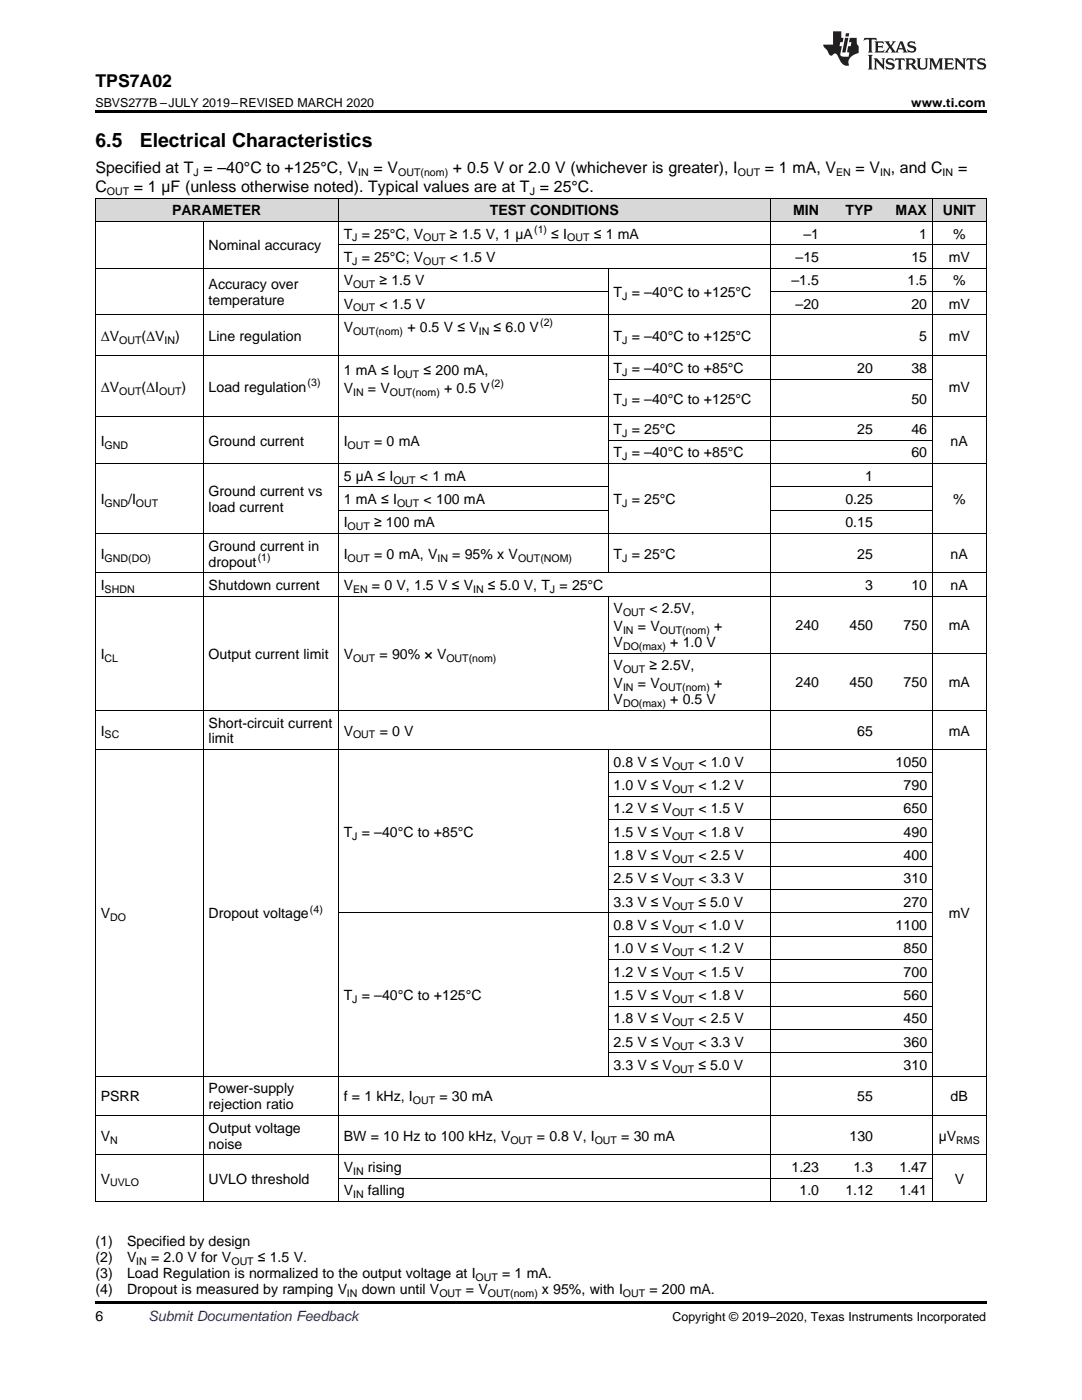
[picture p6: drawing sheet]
<svg xmlns="http://www.w3.org/2000/svg" width="216mm" height="279mm" viewBox="0 0 216 279" stroke-linecap="round" stroke-linejoin="round" font-family="sans-serif">
<defs><g id="words">
<g font-size="3.9">
<text x="19" y="29.3">6.5</text>
<text x="27.9" y="29.3">Electrical Characteristics</text>
</g>
<text font-size="3.5" x="19" y="17.3">TPS7A02</text>
<g font-size="3.2">
<text x="19" y="34.4">Specified at T = –40°C to +125°C, V</text>
<text x="74.5" y="34.4">= V</text>
<text x="90.4" y="34.4">+ 0.5 V or 2.0 V (whichever is greater), I</text>
<text x="152.6" y="34.4">= 1 mA, V</text>
<text x="170.7" y="34.4">= V , and C</text>
<text x="191.2" y="34.4">=</text>
<text x="19" y="38.3">C</text>
<text x="26.7" y="38.3">= 1 µF (unless otherwise noted). Typical values are at T = 25°C.</text>
</g>
<g font-size="2.8">
<text x="34.3" y="43">PARAMETER</text>
<text x="68.6" y="47.6">T = 25°C, V</text>
<text x="89.7" y="47.6">≥ 1.5 V, 1 µA</text>
<text x="97.7" y="43">TEST CONDITIONS</text>
<text x="110" y="47.6">≤ I</text>
<text x="118.5" y="47.6">≤ 1 mA</text>
<text x="158.3" y="43">MIN</text>
<text x="160.3" y="47.6">–1</text>
<text x="168.7" y="43">TYP</text>
<text x="178.7" y="43">MAX</text>
<text x="183.4" y="47.6">1</text>
<text x="188.1" y="43">UNIT</text>
<text x="190.2" y="47.6">%</text>
<text x="41.6" y="50">Nominal accuracy</text>
<text x="68.6" y="52.3">T = 25°C; V</text>
<text x="89.7" y="52.3">&lt; 1.5 V</text>
<text x="158.7" y="52.3">–15</text>
<text x="181.9" y="52.3">15</text>
<text x="189.3" y="52.3">mV</text>
<text x="41.6" y="57.7">Accuracy over</text>
<text x="68.6" y="56.9">V</text>
<text x="75.7" y="56.9">≥ 1.5 V</text>
<text x="122.4" y="59.3">T = –40°C to +125°C</text>
<text x="157.9" y="56.9">–1.5</text>
<text x="181.1" y="56.9">1.5</text>
<text x="190.2" y="56.9">%</text>
<text x="41.6" y="60.9">temperature</text>
<text x="68.6" y="61.6">V</text>
<text x="75.7" y="61.6">&lt; 1.5 V</text>
<text x="158.7" y="61.6">–20</text>
<text x="181.9" y="61.6">20</text>
<text x="189.3" y="61.6">mV</text>
<text x="20.1" y="68">ΔV</text>
<text x="28.2" y="68">(ΔV</text>
<text x="35" y="68">)</text>
<text x="41.6" y="68">Line regulation</text>
<text x="68.6" y="66.3">V</text>
<text x="81.3" y="66.3">+ 0.5 V ≤ V</text>
<text x="98.5" y="66.3">≤ 6.0 V</text>
<text x="122.4" y="68">T = –40°C to +125°C</text>
<text x="183.4" y="68">5</text>
<text x="189.3" y="68">mV</text>
<text x="68.6" y="74.9">1 mA ≤ I</text>
<text x="84.5" y="74.9">≤ 200 mA,</text>
<text x="122.4" y="74.5">T = –40°C to +85°C</text>
<text x="171.1" y="74.5">20</text>
<text x="181.9" y="74.5">38</text>
<text x="20.1" y="78.2">ΔV</text>
<text x="28.2" y="78.2">(ΔI</text>
<text x="36.2" y="78.2">)</text>
<text x="41.6" y="78.2">Load regulation</text>
<text x="68.6" y="78.4">V</text>
<text x="73.4" y="78.4">= V</text>
<text x="88.6" y="78.4">+ 0.5 V</text>
<text x="122.4" y="80.5">T = –40°C to +125°C</text>
<text x="181.9" y="80.5">50</text>
<text x="189.3" y="78.2">mV</text>
<text x="20.1" y="89">I</text>
<text x="41.6" y="89">Ground current</text>
<text x="68.6" y="89">I</text>
<text x="74.6" y="89">= 0 mA</text>
<text x="122.4" y="86.6">T = 25°C</text>
<text x="171.1" y="86.6">25</text>
<text x="181.9" y="86.6">46</text>
<text x="189.7" y="89">nA</text>
<text x="68.6" y="96">5 µA ≤ I</text>
<text x="83.8" y="96">&lt; 1 mA</text>
<text x="122.4" y="91.3">T = –40°C to +85°C</text>
<text x="172.6" y="96">1</text>
<text x="181.9" y="91.3">60</text>
<text x="20.1" y="100.6">I</text>
<text x="25.6" y="100.6">/I</text>
<text x="41.6" y="99">Ground current vs</text>
<text x="68.6" y="100.6">1 mA ≤ I</text>
<text x="84.5" y="100.6">&lt; 100 mA</text>
<text x="122.4" y="100.6">T = 25°C</text>
<text x="168.7" y="100.6">0.25</text>
<text x="190.2" y="100.6">%</text>
<text x="41.6" y="102.2">load current</text>
<text x="68.6" y="105.3">I</text>
<text x="74.6" y="105.3">≥ 100 mA</text>
<text x="168.7" y="105.3">0.15</text>
<text x="20.1" y="111.5">I</text>
<text x="41.6" y="109.9">Ground current in</text>
<text x="41.6" y="113.1">dropout</text>
<text x="68.6" y="111.5">I</text>
<text x="74.6" y="111.5">= 0 mA, V</text>
<text x="90.2" y="111.5">= 95% x V</text>
<text x="122.4" y="111.5">T = 25°C</text>
<text x="171.1" y="111.5">25</text>
<text x="189.7" y="111.5">nA</text>
<text x="20.1" y="117.8">I</text>
<text x="41.6" y="117.8">Shutdown current</text>
<text x="68.6" y="117.8">V</text>
<text x="74.2" y="117.8">= 0 V, 1.5 V ≤ V</text>
<text x="97.4" y="117.8">≤ 5.0 V, T = 25°C</text>
<text x="172.6" y="117.8">3</text>
<text x="181.9" y="117.8">10</text>
<text x="189.7" y="117.8">nA</text>
<text x="122.4" y="122.4">V</text>
<text x="122.4" y="126">V</text>
<text x="127.3" y="126">= V</text>
<text x="129.6" y="122.4">&lt; 2.5V,</text>
<text x="142.5" y="126">+</text>
<text x="158.7" y="125.8">240</text>
<text x="169.5" y="125.8">450</text>
<text x="180.3" y="125.8">750</text>
<text x="189.3" y="125.8">mA</text>
<text x="20.1" y="131.5">I</text>
<text x="41.6" y="131.5">Output current limit</text>
<text x="68.6" y="131.5">V</text>
<text x="75.7" y="131.5">= 90% × V</text>
<text x="122.4" y="129.2">V</text>
<text x="133.7" y="129.2">+ 1.0 V</text>
<text x="122.4" y="133.8">V</text>
<text x="122.4" y="137.4">V</text>
<text x="127.3" y="137.4">= V</text>
<text x="129.6" y="133.8">≥ 2.5V,</text>
<text x="142.5" y="137.4">+</text>
<text x="158.7" y="137.2">240</text>
<text x="169.5" y="137.2">450</text>
<text x="180.3" y="137.2">750</text>
<text x="189.3" y="137.2">mA</text>
<text x="122.4" y="140.5">V</text>
<text x="133.7" y="140.5">+ 0.5 V</text>
<text x="20.1" y="146.8">I</text>
<text x="41.6" y="145.2">Short-circuit current</text>
<text x="41.6" y="148.4">limit</text>
<text x="68.6" y="146.8">V</text>
<text x="75.8" y="146.8">= 0 V</text>
<text x="171.1" y="146.8">65</text>
<text x="189.3" y="146.8">mA</text>
<text x="122.4" y="153">0.8 V ≤ V</text>
<text x="139.4" y="153">&lt; 1.0 V</text>
<text x="178.7" y="153">1050</text>
<text x="122.4" y="157.7">1.0 V ≤ V</text>
<text x="139.4" y="157.7">&lt; 1.2 V</text>
<text x="180.3" y="157.7">790</text>
<text x="68.6" y="167">T = –40°C to +85°C</text>
<text x="122.4" y="162.3">1.2 V ≤ V</text>
<text x="122.4" y="167">1.5 V ≤ V</text>
<text x="139.4" y="162.3">&lt; 1.5 V</text>
<text x="139.4" y="167">&lt; 1.8 V</text>
<text x="180.3" y="162.3">650</text>
<text x="180.3" y="167">490</text>
<text x="122.4" y="171.7">1.8 V ≤ V</text>
<text x="139.4" y="171.7">&lt; 2.5 V</text>
<text x="180.3" y="171.7">400</text>
<text x="122.4" y="176.3">2.5 V ≤ V</text>
<text x="139.4" y="176.3">&lt; 3.3 V</text>
<text x="180.3" y="176.3">310</text>
<text x="20.1" y="183.3">V</text>
<text x="41.6" y="183.3">Dropout voltage</text>
<text x="122.4" y="181">3.3 V ≤ V</text>
<text x="122.4" y="185.6">0.8 V ≤ V</text>
<text x="139.4" y="181">≤ 5.0 V</text>
<text x="139.4" y="185.6">&lt; 1.0 V</text>
<text x="178.7" y="185.6">1100</text>
<text x="180.3" y="181">270</text>
<text x="189.3" y="183.3">mV</text>
<text x="122.4" y="190.3">1.0 V ≤ V</text>
<text x="139.4" y="190.3">&lt; 1.2 V</text>
<text x="180.3" y="190.3">850</text>
<text x="122.4" y="194.9">1.2 V ≤ V</text>
<text x="139.4" y="194.9">&lt; 1.5 V</text>
<text x="180.3" y="194.9">700</text>
<text x="68.6" y="199.6">T = –40°C to +125°C</text>
<text x="122.4" y="199.6">1.5 V ≤ V</text>
<text x="139.4" y="199.6">&lt; 1.8 V</text>
<text x="180.3" y="199.6">560</text>
<text x="122.4" y="204.3">1.8 V ≤ V</text>
<text x="122.4" y="208.9">2.5 V ≤ V</text>
<text x="139.4" y="204.3">&lt; 2.5 V</text>
<text x="139.4" y="208.9">&lt; 3.3 V</text>
<text x="180.3" y="204.3">450</text>
<text x="180.3" y="208.9">360</text>
<text x="122.4" y="213.6">3.3 V ≤ V</text>
<text x="139.4" y="213.6">≤ 5.0 V</text>
<text x="180.3" y="213.6">310</text>
<text x="20.1" y="219.8">PSRR</text>
<text x="41.6" y="218.2">Power-supply</text>
<text x="41.6" y="221.4">rejection ratio</text>
<text x="68.6" y="219.8">f = 1 kHz, I</text>
<text x="87.7" y="219.8">= 30 mA</text>
<text x="171.1" y="219.8">55</text>
<text x="189.7" y="219.8">dB</text>
<text x="20.1" y="227.6">V</text>
<text x="41.6" y="226.1">Output voltage</text>
<text x="68.6" y="227.6">BW = 10 Hz to 100 kHz, V</text>
<text x="107.1" y="227.6">= 0.8 V, I</text>
<text x="124" y="227.6">= 30 mA</text>
<text x="169.5" y="227.6">130</text>
<text x="187.3" y="227.6">µV</text>
<text x="41.6" y="229.2">noise</text>
<text x="68.6" y="233.9">V</text>
<text x="73.4" y="233.9">rising</text>
<text x="157.9" y="233.9">1.23</text>
<text x="170.3" y="233.9">1.3</text>
<text x="179.5" y="233.9">1.47</text>
<text x="20.1" y="236.2">V</text>
<text x="41.6" y="236.2">UVLO threshold</text>
<text x="68.6" y="238.5">V</text>
<text x="73.4" y="238.5">falling</text>
<text x="159.5" y="238.5">1.0</text>
<text x="168.7" y="238.5">1.12</text>
<text x="179.5" y="238.5">1.41</text>
<text x="190.5" y="236.2">V</text>
<text x="19" y="248.7">(1)</text>
<text x="19" y="251.9">(2)</text>
<text x="25.4" y="248.7">Specified by design</text>
<text x="25.4" y="251.9">V</text>
<text x="30.2" y="251.9">= 2.0 V for V</text>
<text x="51.5" y="251.9">≤ 1.5 V.</text>
<text x="19" y="255.1">(3)</text>
<text x="25.4" y="255.1">Load Regulation is normalized to the output voltage at I</text>
<text x="100.2" y="255.1">= 1 mA.</text>
<text x="19" y="263.6">6</text>
<text x="19" y="258.2">(4)</text>
<text x="25.4" y="258.2">Dropout is measured by ramping V</text>
<text x="72.2" y="258.2">down until V</text>
<text x="93" y="258.2">= V</text>
<text x="108.1" y="258.2">x 95%, with I</text>
<text x="129.6" y="258.2">= 200 mA.</text>
</g>
<text font-size="2.8" fill="#0000c8" x="29.6" y="263.6">Submit Documentation Feedback</text>
<g font-size="2.5">
<text x="19" y="21.4">SBVS277B –JULY 2019–REVISED MARCH 2020</text>
<text x="181.8" y="21.4">www.ti.com</text>
<text x="134.2" y="263.6">Copyright © 2019–2020, Texas Instruments Incorporated</text>
</g>
<g font-size="2.1">
<text x="38.6" y="35.1">J</text>
<text x="71.5" y="35.1">IN</text>
<text x="79.4" y="35.1">OUT(nom)</text>
<text x="147.2" y="35.1">OUT</text>
<text x="166.8" y="35.1">EN</text>
<text x="175.6" y="35.1">IN</text>
<text x="188.1" y="35.1">IN</text>
<text x="21.3" y="38.9">OUT</text>
<text x="105.7" y="38.9">J</text>
<text x="106.6" y="46.5">(1)</text>
<text x="70.3" y="48.2">J</text>
<text x="70.3" y="52.8">J</text>
<text x="84.5" y="48.2">OUT</text>
<text x="84.5" y="52.8">OUT</text>
<text x="113.2" y="48.2">OUT</text>
<text x="70.4" y="57.5">OUT</text>
<text x="124.1" y="59.8">J</text>
<text x="70.4" y="62.2">OUT</text>
<text x="107.8" y="65.1">(2)</text>
<text x="23.8" y="68.6">OUT</text>
<text x="32.8" y="68.6">IN</text>
<text x="70.4" y="66.8">OUT(nom)</text>
<text x="95.5" y="66.8">IN</text>
<text x="124.1" y="68.6">J</text>
<text x="61.4" y="77.1">(3)</text>
<text x="79.2" y="75.4">OUT</text>
<text x="98" y="77.3">(2)</text>
<text x="124.1" y="75">J</text>
<text x="23.8" y="78.8">OUT</text>
<text x="31.7" y="78.8">OUT</text>
<text x="70.4" y="79">IN</text>
<text x="77.8" y="79">OUT(nom)</text>
<text x="124.1" y="81.1">J</text>
<text x="20.9" y="89.5">GND</text>
<text x="69.4" y="89.5">OUT</text>
<text x="124.1" y="87.2">J</text>
<text x="124.1" y="91.9">J</text>
<text x="20.9" y="101.2">GND</text>
<text x="27.1" y="101.2">OUT</text>
<text x="78.5" y="96.5">OUT</text>
<text x="79.2" y="101.2">OUT</text>
<text x="124.1" y="101.2">J</text>
<text x="69.4" y="105.8">OUT</text>
<text x="20.9" y="112.1">GND(DO)</text>
<text x="51.4" y="112">(1)</text>
<text x="69.4" y="112.1">OUT</text>
<text x="87.3" y="112.1">IN</text>
<text x="103.4" y="112.1">OUT(NOM)</text>
<text x="124.1" y="112.1">J</text>
<text x="20.9" y="118.3">SHDN</text>
<text x="70.4" y="118.3">EN</text>
<text x="94.4" y="118.3">IN</text>
<text x="109.7" y="118.3">J</text>
<text x="124.3" y="123">OUT</text>
<text x="124.3" y="126.5">IN</text>
<text x="124.3" y="129.7">DO(max)</text>
<text x="131.7" y="126.5">OUT(nom)</text>
<text x="20.9" y="132">CL</text>
<text x="70.4" y="132">OUT</text>
<text x="89.1" y="132">OUT(nom)</text>
<text x="124.3" y="134.4">OUT</text>
<text x="124.3" y="137.9">IN</text>
<text x="131.7" y="137.9">OUT(nom)</text>
<text x="124.3" y="141.1">DO(max)</text>
<text x="20.9" y="147.4">SC</text>
<text x="70.4" y="147.4">OUT</text>
<text x="134.1" y="153.6">OUT</text>
<text x="134.1" y="158.3">OUT</text>
<text x="70.3" y="167.6">J</text>
<text x="134.1" y="162.9">OUT</text>
<text x="134.1" y="167.6">OUT</text>
<text x="134.1" y="172.2">OUT</text>
<text x="134.1" y="176.9">OUT</text>
<text x="22" y="183.9">DO</text>
<text x="61.9" y="182.2">(4)</text>
<text x="134.1" y="181.5">OUT</text>
<text x="134.1" y="186.2">OUT</text>
<text x="134.1" y="190.9">OUT</text>
<text x="134.1" y="195.5">OUT</text>
<text x="70.3" y="200.2">J</text>
<text x="134.1" y="200.2">OUT</text>
<text x="134.1" y="204.8">OUT</text>
<text x="134.1" y="209.5">OUT</text>
<text x="134.1" y="214.1">OUT</text>
<text x="82.4" y="220.4">OUT</text>
<text x="22" y="228.2">N</text>
<text x="101.8" y="228.2">OUT</text>
<text x="118.7" y="228.2">OUT</text>
<text x="190.8" y="228.2">RMS</text>
<text x="22" y="236.8">UVLO</text>
<text x="70.4" y="234.5">IN</text>
<text x="70.4" y="239.1">IN</text>
<text x="27.2" y="252.4">IN</text>
<text x="46.2" y="252.4">OUT</text>
<text x="94.9" y="255.6">OUT</text>
<text x="69.2" y="258.8">IN</text>
<text x="87.7" y="258.8">OUT</text>
<text x="97.3" y="258.8">OUT(nom)</text>
<text x="124.3" y="258.8">OUT</text>
</g>
</g></defs>
<g fill="#d8d8d8">
<path d="M19 39.6h21.6v4.6h-21.6z"/>
<path d="M40.6 39.6h26.9v4.6h-26.9z"/>
<path d="M67.5 39.6h53.9v4.6h-53.9z"/>
<path d="M121.4 39.6h32.3v4.6h-32.3z"/>
<path d="M153.7 39.6h10.8v4.6h-10.8z"/>
<path d="M164.5 39.6h10.8v4.6h-10.8z"/>
<path d="M175.3 39.6h10.8v4.6h-10.8z"/>
<path d="M186.1 39.6h10.7v4.6h-10.7z"/>
</g>
<path d="M19 22h177.8v.5h-177.8zM19 259.7h177.8v.5h-177.8z" fill="#000"/>
<g fill="none" stroke="#000" stroke-width=".2">
<path d="M19 39.5h177.8M19.1 39.5v200.3M67.5 39.5v200.3M153.7 39.5v200.3M186 39.5v200.3M196.8 39.5v200.3M19 53.5h177.8M19 44.2h177.8M40.5 44.2v195.6M67.5 58.2h53.9M67.5 48.8h129.3M121.3 53.5v60.9"/>
<path d="M153.7 58.2h43.1M19 71h177.8M19 62.8h177.8M121.4 75.7h64.7M19 92.5h177.8M19 83.2h177.8M67.5 97.2h53.9M121.4 87.9h64.7M153.7 97.2h32.4M19 119h177.8M19 114.3h177.8M19 106.5h177.8"/>
<path d="M67.5 101.8h53.9M121.3 119v22.8M153.7 101.8h32.4M121.4 130.4h75.4M19 149.6h177.8M19 141.8h177.8M121.3 149.6v65.2M121.4 158.9h64.7M121.4 154.3h64.7M121.4 177.5h64.7M121.4 172.9h64.7M121.4 168.2h64.7"/>
<path d="M121.4 163.6h64.7M67.5 182.2h118.6M121.4 196.2h64.7M121.4 191.5h64.7M121.4 186.8h64.7M19 214.8h177.8M121.4 210.1h64.7M121.4 205.5h64.7M121.4 200.8h64.7M19 239.8h177.8M19 230.5h177.8M19 222.6h177.8"/>
<path d="M67.5 235.1h118.6"/>
</g>
<g fill="#231f20">
<path d="M172.5 7.6l-.1 .5 .4-.2h.6v.1v2.1l-.2 .4h.9l-.2-.4v-2.1l.1-.1h.5l.5 .2-.2-.5zM174.5 8.3l.2 .3v1.5l-.2 .4h1.8l.2-.6a1.04 1.04 0 0 1-1.3 .2v-.7h.6l.3 .2v-.6l-.3 .2h-.6v-.6l.8-.1 .4 .3-.2-.5zM176.5 8.3l.9 1.1-.9 1.1h.8l-.2-.2 .4-.7 .5 .7-.2 .2h1.5l-.2-.2 .2-.4h.9l.1 .4-.2 .2h1l-.3-.3-.7-1.9h-.5l-.9 2-.8-1 .9-1h-.8l.1 .3-.4 .5-.3-.6 .1-.2zM179.7 8.6l.4 1h-.7zM181.3 8.4a.63 .63 0 0 0-.2 .7 .63 .63 0 0 0 .6 .4l.6 .2 .1 .2a.75 .75 0 0 1-.7 .4 .75 .75 0 0 1-.6-.5l.1 .7 .1-.1a1.11 1.11 0 0 0 1.5-.6 1.13 1.13 0 0 0-1.2-.8l-.1-.4a1.04 1.04 0 0 1 1.2 .2l-.2-.5-.2 .1-.4-.2zM173.2 10.9l.2 .4v2.2l-.2 .4h1l-.3-.4v-2.2l.3-.4zM174.3 11.6l.3 .4v1.5l-.3 .4h.8l-.2-.4v-1.3l1.5 1.7v-1.9l.2-.4h-.7l.2 .4v.9l-1.1-1.3zM177 11.8a.62 .62 0 0 0-.2 .7 .62 .62 0 0 0 .6 .4l.6 .1 .1 .3a.76 .76 0 0 1-.7 .3 .76 .76 0 0 1-.7-.4l.2 .7 .1-.1a1.11 1.11 0 0 0 1.5-.6 1.13 1.13 0 0 0-1.2-.8l-.1-.4a1.04 1.04 0 0 1 1.2 .2l-.2-.6-.2 .1-.5-.1zM178.7 11.6l-.2 .6a.61 .61 0 0 1 .8-.3v1.6l-.2 .4h.9l-.2-.4v-1.6a.63 .63 0 0 1 .7 .3l-.1-.6zM180.6 11.6l.3 .4v1.5l-.3 .4h1l-.2-.2-.1-.8 .6 .2a.76 .76 0 0 0 1.2 .7l-1-1a.58 .58 0 0 0 .6-.5 .58 .58 0 0 0-.5-.6zM181.4 11.9h.1a.45 .45 0 0 1 .5 .1 .45 .45 0 0 1 .1 .5l-.8 .2zM182.9 11.6l.2 .2a2.17 2.17 0 0 0 .3 1.9 .99 .99 0 0 0 1.6-.6v-1.1l.2-.4h-.7l.2 .2a1.92 1.92 0 0 1-.2 1.8 .6 .6 0 0 1-.9-.5v-1.1l.2-.4zM185.4 11.6l.2 .4v1.5l-.2 .4h.7l-.2-.4v-1.4l.8 1.8 .8-1.8v1.4l-.2 .4h.9l-.2-.4v-1.5l.2-.4h-.8l-.6 1.5-.6-1.5zM188.4 11.6l.2 .4v1.5l-.2 .4h1.8l.1-.6a1.04 1.04 0 0 1-1.2 .1v-.6h.5l.4 .2v-.6l-.4 .2h-.5v-.7h.8l.3 .3-.1-.6zM190.5 11.6l.2 .4v1.5l-.2 .4h.7l-.2-.4v-1.3l1.5 1.7v-1.9l.2-.4h-.7l.2 .4v.9l-1.1-1.3zM192.9 11.6l-.1 .6a.61 .61 0 0 1 .7-.3l.1 1.6-.3 .4h1l-.3-.4 .1-1.6a.63 .63 0 0 1 .7 .3l-.1-.6zM195.2 11.8a.62 .62 0 0 0-.2 .7 .62 .62 0 0 0 .6 .4l.6 .1 .1 .3a.76 .76 0 0 1-.7 .3 .76 .76 0 0 1-.6-.4l.1 .7 .1-.1a1.11 1.11 0 0 0 1.6-.6 1.13 1.13 0 0 0-1.3-.8l-.1-.4a1.04 1.04 0 0 1 1.2 .2l-.1-.6-.2 .1-.5-.1z"/>
<path d="M166.2 6.3v2.6h-1.9v.4l.8 .9a.91 .91 0 0 0 1 .8 .56 .56 0 0 1 .5-.3 .56 .56 0 0 1 .5 .3l.4 .8a1.53 1.53 0 0 0 1.9 1.2 1.54 1.54 0 0 1 1-2.1l.9-.3v-1.4a1.52 1.52 0 0 1-.4-1.6h-1.3l-.2 .8h.5l-.2 .8h-.5l-.1 1v.2l.4 .1-.2 .8a1.93 1.93 0 0 1-1.6-.3l.3-1.8h-.5l.2-.8h.4l.2-.8h-.4v-1.3zM168.6 7.6l-.6 2.9h.7l.6-2.9zM168.8 6.6l-.1 .7h.6l.2-.7z"/>
</g>
<use href="#words"/>
</svg>
